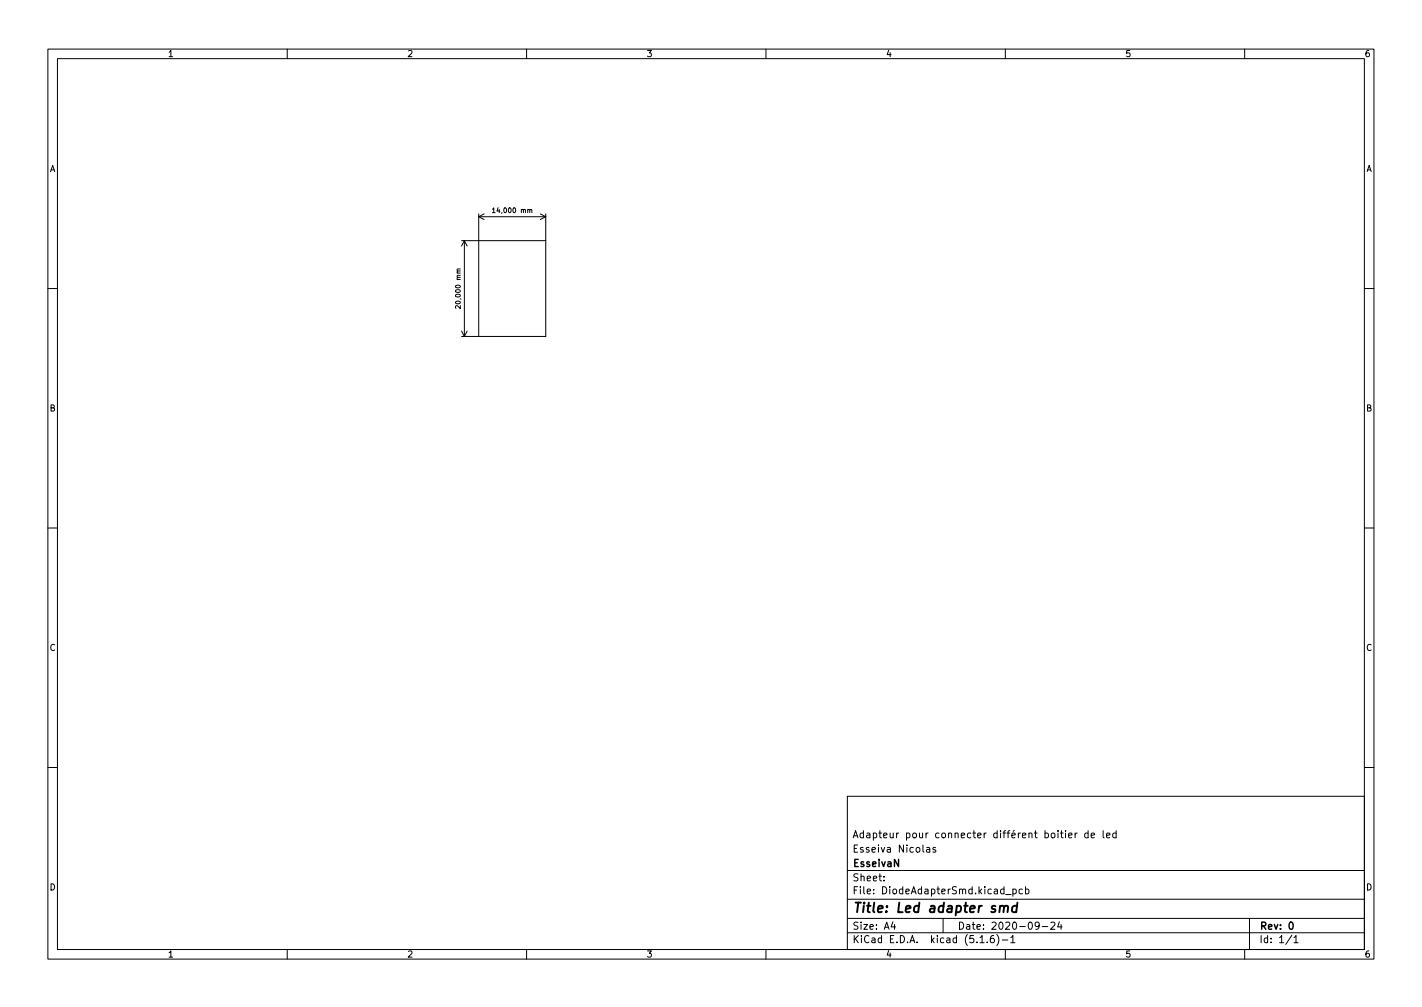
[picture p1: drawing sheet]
<svg xmlns="http://www.w3.org/2000/svg" width="297mm" height="210mm" viewBox="0 0 297 210" stroke-linecap="round" stroke-linejoin="round" font-family="sans-serif">
<defs><g id="words">
<text font-size="2.8" x="178" y="190.6">Title: Led adapter smd</text>
<g font-size="2.1">
<text x="178" y="178">Esseiva Nicolas</text>
<text x="178" y="175">Adapteur pour connecter différent boitier de led</text>
<text x="178" y="184">Sheet:</text>
<text x="178" y="181">EsseivaN</text>
<text x="178" y="186.7">File: DiodeAdapterSmd.kicad_pcb</text>
<text x="178" y="196.9">KiCad E.D.A. kicad (5.1.6)-1</text>
<text x="178" y="194.1">Size: A4</text>
<text x="200" y="194.1">Date: 2020-09-24</text>
<text x="263" y="194.1">Rev: 0</text>
<text x="263" y="196.9">Id: 1/1</text>
</g>
<g font-size="1.8">
<text x="35" y="11.9">1</text>
<text x="85" y="11.9">2</text>
<text x="135" y="11.9">3</text>
<text x="185" y="11.9">4</text>
<text x="235" y="11.9">5</text>
<text x="285" y="11.9">6</text>
<text x="10.3" y="35.9">A</text>
<text x="285.3" y="35.9">A</text>
<text x="10.3" y="85.9">B</text>
<text x="285.3" y="85.9">B</text>
<text x="10.3" y="135.9">C</text>
<text x="285.3" y="135.9">C</text>
<text x="10.3" y="185.9">D</text>
<text x="285.3" y="185.9">D</text>
<text x="35" y="199.9">1</text>
<text x="85" y="199.9">2</text>
<text x="135" y="199.9">3</text>
<text x="185" y="199.9">4</text>
<text x="235" y="199.9">5</text>
<text x="285" y="199.9">6</text>
</g>
<g font-size="1.4">
<text x="103.4" y="44.4">14,000 mm</text>
<text x="96.2" y="63.8" transform="rotate(-90 96.2 63.8)">20,000 mm</text>
</g>
</g></defs>
<g fill="none" stroke="#000" stroke-width=".21">
<path d="M10 10.2h277v190.1h-277zM12 12.2h273v186.1h-273zM60 10.2v2M110 10.2v2M160 10.2v2M210 10.2v2M260 10.2v2M96.2 56.2h-.7l.1 .4M96.4 50.2h17.6M97 50.2v20M97 50.2l.6 1.2M97 50.2l-.6 1.2"/>
<path d="M100 45.2h14M100 44.7v25.5M100 45.2l1.1 .6M101.1 44.7l-1.1 .5M102.9 43.7l.2-.3v1M102.9 44.4h.5M110.7 43.9l.3-.1 .1 .6M112.9 44.7l1.1 .5M114 44.7v25.5h-17.6M114 45.2l-1.1 .6M10 60.2h2M96.2 63.8v.6l-.8-.6-.2 .2v.4"/>
<path d="M96.4 69.1l.6 1.1M97.6 69.1l-.6 1.1M285 60.2h2M10 110.2h2M285 110.2h2M10 160.2h2M177 166.3h108v32h-108zM193.6 177h.5l.1 .9M194.2 177.3l-.5 .1-.2 .2 .2 .3h.5M195.4 177l-.3-.1-.2 .2v.3l.5 .1v.4h-.5M222.6 173.4v.2M222.6 173.9v1"/>
<path d="M223.2 174.4l.7-.1v-.3l-.5-.1-.2 .2 .1 .8h.6M224.6 173.9v1M225 173.9l-.4 .3M227.3 174l-.4-.1-.3 .3 .1 .7h.6M227.3 173.4v1.5M227.9 174.4l.7-.1v-.3l-.5-.1-.2 .2 .1 .8h.6M230.4 173.4v1.3l.2 .2M231.1 174.4l.8-.1-.1-.3-.4-.1-.3 .2 .1 .8h.6M233.1 174l-.4-.1-.3 .3 .2 .7h.5M233.1 173.4v1.5M285 160.2h2M60 198.3v2"/>
<path d="M110 198.3v2M160 198.3v2M177 194.8h108M177 191.8h108M177 187.8h108M177 181.8h108M184.6 183.8v.1M184.6 183v.1M186.5 192.5l-.4 1h1M186.9 193v1M197 191.8v3M204.7 195.8l.4-.5v1.5"/>
<path d="M204.7 196.8h.9M206.2 196.7v.1M207.6 195.3l-.5 .1a1.01 1.01 0 0 0 0 1.4l.5-.1 .1-.5-.3-.3-.4 .1-.1 .2M208.2 195.1a1.72 1.72 0 0 1 0 2.3M209.4 196.3h1.1M210 198.3v2M210.1 186.8h1.1M211.1 195.8l.5-.5v1.5M211.1 196.8h.9M211.6 185.7l.4-.1 .3 .3-.2 .7h-.5M211.6 185.6v1.5M213.6 185.7l-.5-.1-.2 .3 .1 .7h.6"/>
<path d="M214.2 185.7l.4-.1 .3 .3-.1 .7h-.6M214.2 185.1v1.5M217.1 193.2l-.3 .3-.4-.1-.2-.2 .2-.6 .4-.1 .2 .2a.99 .99 0 0 1-.4 1.3h-.2M217.7 193.5h1.2M219.5 192.7l.6-.2 .3 .5-1 1h1M221.3 192.5l-.4 1h1M221.6 193v1M260 198.3v2M261 191.8v6.5M269.9 195.3l-1.3 1.9M270.3 195.8l.4-.5v1.5M270.3 196.8h.8"/>
</g>
<path d="M269.5 192.6l.1-.1a.8 .8 0 0 1 .5 .8 .8 .8 0 0 1-.5 .7 .99 .99 0 0 1-.1-1.4z" fill="none" stroke="#000" stroke-width=".3"/>
<path d="M208.9 189.3l.3-.2 .5 .1-.1 1.3M209.7 189.4a.5 .5 0 0 1 .8-.2v1.3M212.4 189.2a.66 .66 0 0 0-1 .3v.6l.1 .3h.8M212.5 188.5l-.2 2" fill="none" stroke="#000" stroke-width=".4"/>
<use href="#words"/>
</svg>
